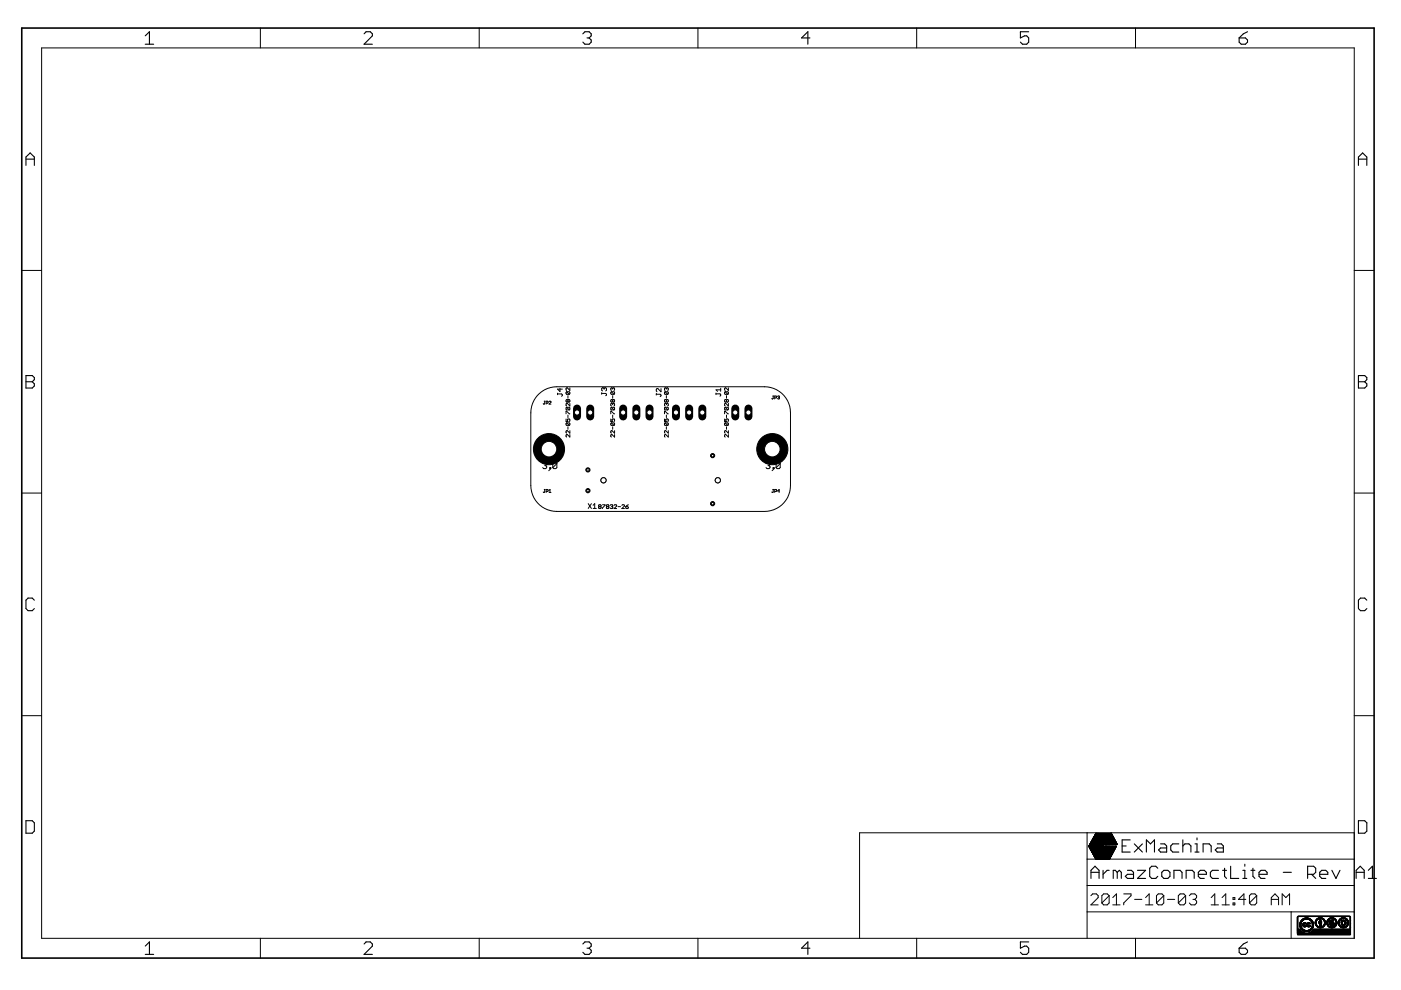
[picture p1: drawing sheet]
<svg xmlns="http://www.w3.org/2000/svg" width="297mm" height="210mm" viewBox="0 0 297 210" stroke-linecap="round" stroke-linejoin="round" font-family="sans-serif">
<g fill="none" stroke="#000" stroke-width=".21">
<path d="M115.4 85.1h.2M115.5 85.1v.5h-.3M115.8 85.5l.4-.1-.1-.3h-.3v.6M116.4 85.2h.4l-.4 .5h.4M118.2 83.5h.9l.1 .2-.1 .3M118.2 83.4v.3M118.7 82.3v.7l-.5-.5h1M120 88.8v.6h.4l-.1-.3 .1-.3 .4 .2-.1 .4M120 87.7v-.5l.8 .5M120.1 83.1l-.1 .1 .1 .4h.6M120.1 89.7h.6l.1 .1-.1 .4M120.1 89.7l-.1 .1 .1 .4h.6"/>
<path d="M120.1 86.4l-.1 .1 .1 .4h.6M120.1 86.4l.7 .1-.1 .4M120.1 83.1h.6l.1 .1-.1 .4M120.1 89.7l.6 .5M120.1 86.4l.6 .5M120.1 83.1l.6 .5M120.4 84.9l-.1-.2-.3 .2 .1 .4 .3-.2M120.4 84.9l.1-.2 .3 .2-.1 .4-.3-.2M120.4 83.9v.5M120.4 84.9v.2M120.4 88v.5M120.4 90.5v.5"/>
<path d="M120.8 82.2v.6l-.5-.6-.3 .2 .1 .4M120.8 92.1v.6l-.5-.6-.3 .2 .1 .4M120.8 91.3v.5l-.5-.5-.3 .1 .1 .4M120.8 85.5v.6l-.5-.6-.3 .2 .1 .4M127.6 83.4h.8l.2 .2-.2 .3M127.6 83.2v.4M128.1 82.4l.1-.2 .4 .2v.3l-.2 .2M128.1 82.4l-.2-.2-.3 .2v.3l.1 .2M128.1 82.4v.1M129.5 88.8v.6h.4l-.1-.3 .1-.3 .4 .2-.1 .4M129.5 87.7v-.5l.8 .5M129.6 83.1l-.1 .1 .1 .4h.6"/>
<path d="M129.6 89.7l-.1 .1 .1 .4h.6M129.6 89.7h.6l.1 .1-.1 .4M129.6 86.4l-.1 .1 .1 .4h.6M129.6 86.4l.7 .1-.1 .4M129.6 83.1h.6l.1 .1-.1 .4M129.6 89.7l.6 .5M129.6 86.4l.6 .5M129.6 83.1l.6 .5M129.9 82.4l-.1-.2-.3 .2 .1 .4M129.9 82.4l.1-.2 .3 .2-.1 .4M129.9 85.7l-.1-.2-.3 .2 .1 .4M129.9 85.7l.1-.2 .3 .2-.1 .4"/>
<path d="M129.9 84.9l-.1-.2-.3 .2 .1 .4 .3-.2M129.9 84.9l.1-.2 .3 .2-.1 .4-.3-.2M129.9 82.4v.1M129.9 83.9v.5M129.9 84.9v.2M129.9 85.7v.1M129.9 88v.5M129.9 90.5v.5M130.3 92.1v.6l-.7-.6-.1 .2 .1 .4M130.3 91.3v.5l-.5-.5-.3 .1 .1 .4M139.1 83.6h.9l.1 .2-.1 .3M139.1 83.4v.4"/>
<path d="M140.1 82.4v.7l-.6-.7-.4 .1 .2 .6M140.9 88.8v.6h.4l-.2-.3 .2-.3 .4 .2-.1 .4M140.9 87.7v-.5l.8 .5M141 83.1l-.1 .1 .1 .4h.6M141 83.1h.6l.1 .1-.1 .4M141 86.4h.6l.1 .1-.1 .4M141 89.7h.6l.1 .1-.1 .4M141 86.4l-.1 .1 .1 .4h.6M141 89.7l-.1 .1 .1 .4h.6M141 89.7l.6 .5M141 86.4l.6 .5M141 83.1l.6 .5"/>
<path d="M141.3 82.4l-.2-.2-.2 .2 .1 .4M141.3 82.4l.1-.2 .3 .2-.1 .4M141.3 84.9l.1-.2 .3 .2-.1 .4-.3-.2M141.3 85.7l.1-.2 .3 .2-.1 .4M141.3 84.9l-.2-.2-.2 .2 .1 .4 .3-.2M141.3 85.7l-.2-.2-.2 .2 .1 .4M141.3 82.4v.1M141.3 83.9v.5M141.3 84.9v.2M141.3 85.7v.1M141.3 88v.5M141.3 90.5v.5"/>
<path d="M141.7 91.3v.5l-.6-.5-.2 .1 .1 .4M141.7 92.1v.6l-.6-.6-.2 .2 .1 .4M151.8 83.5h.9l.1 .2-.1 .3M151.8 83.3v.4M152.8 82.3v.7M152.8 82.7h-1l.3 .3M153.6 88.8v.6h.4l-.1-.3 .1-.3 .4 .2-.1 .4M153.6 87.7v-.5l.8 .5M153.8 83.1l-.2 .1 .2 .4h.5M153.8 89.7l-.2 .1 .2 .4h.5M153.8 89.7h.5l.1 .1-.1 .4M153.8 86.4l-.2 .1 .2 .4h.5"/>
<path d="M153.8 86.4l.6 .1-.1 .4M153.8 83.1h.5l.1 .1-.1 .4M153.8 89.7l.5 .5M153.8 86.4l.5 .5M153.8 83.1l.5 .5M154 84.9l-.1-.2-.3 .2 .2 .4 .2-.2M154 84.9l.2-.2 .2 .2-.1 .4-.3-.2M154 83.9v.5M154 84.9v.2M154 88v.5M154 90.5v.5M154.4 82.2v.6l-.5-.6-.3 .2 .2 .4"/>
<path d="M154.4 92.1v.6l-.6-.6-.2 .2 .2 .4M154.4 91.3v.5l-.5-.5-.3 .1 .2 .4M154.4 85.5v.6l-.5-.6-.3 .2 .2 .4M163.8 84h.2M163.9 84v.5h-.3M164.3 84.4h.2l.2-.3-.4-.1v.6M164.9 84.1l.3-.1v.3M165.1 84.3h.1M165.2 84.3v.3l-.3-.1M115.4 103.8h.2M115.5 103.8v.5h-.3M115.8 104.2l.4-.1-.1-.3h-.3v.6"/>
<path d="M116.4 104.4h.4M116.4 104l.2-.2v.6M124.7 106.8l.7 1M125.4 106.8l-.7 1M125.8 107.1l.3-.3v1M125.8 107.8h.6M127 107.4l-.1 .1 .1 .3 .4-.1-.1-.3M127 107.4l-.1-.1 .1-.3 .4 .1-.1 .3M127 107.4h.3M127.7 107h.6l-.6 .8M128.7 107.4l-.1-.1 .1-.3 .4 .1-.1 .3M128.7 107.4l-.1 .1 .1 .3 .4-.1-.1-.3"/>
<path d="M128.7 107.4h.3M129.4 107.1l.4-.1 .1 .1-.1 .3M129.6 107.4h.2M129.8 107.4l.1 .1-.1 .3-.4-.1M130.2 107.1l.1-.1 .4 .1-.5 .7h.5M131 107.4h.6M131.8 107.1l.2-.1 .4 .1-.6 .7h.6M132.7 107.4h.4l.1 .3-.4 .1zM133.2 107l-.5 .4M163.8 103.8h.2M163.9 103.8v.5h-.3M164.3 104.2l.4-.1-.2-.3h-.2v.6"/>
<path d="M165.3 104.1h-.4l.3-.3v.6"/>
</g>
<path d="M143.3 86.6v1.7" fill="none" stroke="#000" stroke-width="1.7"/>
<circle cx="143.3" cy="87.5" r=".55" fill="#fff" stroke="#000" stroke-width=".21"/>
<path d="M146.1 86.6v1.7" fill="none" stroke="#000" stroke-width="1.7"/>
<circle cx="146.1" cy="87.5" r=".55" fill="#fff" stroke="#000" stroke-width=".21"/>
<path d="M148.9 86.6v1.7" fill="none" stroke="#000" stroke-width="1.7"/>
<circle cx="148.9" cy="87.5" r=".55" fill="#fff" stroke="#000" stroke-width=".21"/>
<path d="M132.1 86.6v1.7" fill="none" stroke="#000" stroke-width="1.7"/>
<circle cx="132.1" cy="87.5" r=".55" fill="#fff" stroke="#000" stroke-width=".21"/>
<path d="M134.9 86.6v1.7" fill="none" stroke="#000" stroke-width="1.7"/>
<circle cx="134.9" cy="87.5" r=".55" fill="#fff" stroke="#000" stroke-width=".21"/>
<path d="M137.7 86.6v1.7" fill="none" stroke="#000" stroke-width="1.7"/>
<circle cx="137.7" cy="87.5" r=".55" fill="#fff" stroke="#000" stroke-width=".21"/>
<path d="M122.3 86.6v1.7" fill="none" stroke="#000" stroke-width="1.7"/>
<circle cx="122.3" cy="87.5" r=".55" fill="#fff" stroke="#000" stroke-width=".21"/>
<path d="M125.1 86.6v1.7" fill="none" stroke="#000" stroke-width="1.7"/>
<circle cx="125.1" cy="87.5" r=".55" fill="#fff" stroke="#000" stroke-width=".21"/>
<circle cx="163.7" cy="95.2" r="3.3" fill="#000" stroke="#000" stroke-width=".21"/>
<circle cx="163.7" cy="95.2" r="1.65" fill="#fff" stroke="#000" stroke-width=".21"/>
<circle cx="116.4" cy="95.2" r="3.3" fill="#000" stroke="#000" stroke-width=".21"/>
<circle cx="116.4" cy="95.2" r="1.65" fill="#fff" stroke="#000" stroke-width=".21"/>
<path d="M155.9 86.6v1.7" fill="none" stroke="#000" stroke-width="1.7"/>
<circle cx="155.9" cy="87.5" r=".55" fill="#fff" stroke="#000" stroke-width=".21"/>
<path d="M158.7 86.6v1.7" fill="none" stroke="#000" stroke-width="1.7"/>
<circle cx="158.7" cy="87.5" r=".55" fill="#fff" stroke="#000" stroke-width=".21"/>
<circle cx="151.1" cy="96.6" r=".44" fill="#000" stroke="#000" stroke-width=".21"/>
<circle cx="151.1" cy="96.6" r=".28" fill="#fff" stroke="#000" stroke-width=".21"/>
<circle cx="151.1" cy="106.8" r=".44" fill="#000" stroke="#000" stroke-width=".21"/>
<circle cx="151.1" cy="106.8" r=".28" fill="#fff" stroke="#000" stroke-width=".21"/>
<circle cx="124.7" cy="99.6" r=".44" fill="#000" stroke="#000" stroke-width=".21"/>
<circle cx="124.7" cy="99.6" r=".28" fill="#fff" stroke="#000" stroke-width=".21"/>
<circle cx="124.7" cy="104" r=".44" fill="#000" stroke="#000" stroke-width=".21"/>
<circle cx="124.7" cy="104" r=".28" fill="#fff" stroke="#000" stroke-width=".21"/>
<g fill="none" stroke="#000" stroke-width=".21">
<path d="M113.9 83.9l.5-.5a5.4 5.4 0 0 1 3.6-1.4h44.1a5.5 5.5 0 0 1 5.5 5.5v15.4a5.5 5.5 0 0 1-5.5 5.5h-44.1a5.5 5.5 0 0 1-5.5-5.5l.1-16.1a5.5 5.5 0 0 1 1.3-2.9z"/>
<circle cx="152.2" cy="101.8" r=".55"/>
</g>
<circle cx="152.2" cy="101.8" r=".55" fill="#fff" stroke="#000" stroke-width=".21"/>
<circle cx="128" cy="101.8" r=".55" fill="none" stroke="#000" stroke-width=".21"/>
<circle cx="128" cy="101.8" r=".55" fill="#fff" stroke="#000" stroke-width=".21"/>
<g fill="none" stroke="#000" stroke-width=".21">
<path d="M8.8 10.2h278.3v188.7h-278.3zM55.2 5.9v4.3M101.6 5.9v4.3M148 5.9v4.3M194.4 5.9v4.3M240.7 5.9v4.3M4.6 57.3h4.2M287.1 57.3h4.2M115.1 98.3l.2-.2h.4l.2 .2-.2 .4M115.5 98.7h.2M115.7 98.7l.2 .2-.2 .5h-.4l-.2-.3M116.6 99.1h.2v.3h-.2z"/>
<path d="M116.8 99.4l-.4 .4M118.1 98.3l-.3-.2h-.4l-.2 .2v.8M118.1 98.3v.8l-.3 .3h-.4l-.2-.3M118.1 98.3l-.9 .8M162.4 98.3l.2-.2h.4l.3 .2-.3 .4M162.8 98.7h.2M163 98.7l.3 .2-.3 .5h-.4l-.2-.3M163.9 99.1h.2v.3h-.2zM164.1 99.4l-.4 .4M165.4 98.3l-.2-.2h-.4l-.3 .2v.8M165.4 98.3v.8l-.2 .3h-.4l-.3-.3M165.4 98.3l-.9 .8"/>
<path d="M4.6 104.5h4.2M287.1 104.5h4.2M4.6 151.7h4.2M287.1 151.7h4.2M230.5 176.6v22.3M230.8 179.4l1.5 2.7h3M230.8 179.4h1.3M230.8 179.5h2.3M230.9 179.3h2.7M230.9 179.5h2.7M230.9 179.6h2.7M230.9 179.7h2.7"/>
<path d="M230.9 179.2h2.7M231 179.2h2.6M231 179.7h2.6M231 179.1h2.5M231 179.8h2.5M231.1 179.8h2.4M231.1 179h2.4M231.1 179.9h2.4M231.1 179h2.3M231.1 180h2.3M231.1 178.9h2.3M231.1 178.8l2.3 .1"/>
<path d="M231.2 178.8h2.2M231.2 178.7h2.1M231.2 178.6h2.1M231.3 178.6h2M231.3 178.5h2M231.4 178.5h1.8M231.4 178.4h1.8M231.4 178.3h1.8M231.5 178.2h1.6M231.5 178.1h1.5M231.6 178.1h1.4M231.6 178h1.4"/>
<path d="M231.6 177.9h1.4M231.7 177.9h1.2M231.7 177.8h1.2M231.8 177.7h1.1M231.8 177.6h1M232 177.3h2.9M232.2 177h2.9M232.2 176.9h3M232.3 176.8h2.9M232.4 176.7l-1.6 2.7M232.4 176.7h2.8l-1.4 2.6M232.4 176.7l1.4 2.6"/>
<path d="M232.4 176.7l1.2 2.7M232.9 177.7h1.8M233 177.8h1.7M233 177.8h1.6M233 177.9h1.6M233.1 178h1.4M233.1 178.1h1.4M233.2 178.1h1.3M233.2 178.2h1.2M233.2 178.3h1.2M233.3 178.4h1M233.3 178.5h1"/>
<path d="M233.4 178.5h.9M233.4 178.6h.8M233.4 178.7h.8M233.5 178.7h.6M233.5 178.8h.6M233.6 179.9h.4M233.6 178.9h.5M233.6 179.9h.3M233.6 178.9h.4M233.6 179h.4M233.6 179.4h-2.1l2.1 .1M233.6 179.5l-.4 1.1 .6-1"/>
<path d="M233.6 179.8h.3M233.6 179.6h-2.7M233.6 179.3l-2.8 .1M233.7 179.7h.2M233.7 179.7h.1M233.7 179.1h.2M233.7 179.6h.1M233.7 179.2h.2M233.7 179.2h.1M233.8 179.6l1.4 2.5M233.8 179.3h.1M233.9 179.5l2.8-.1-1.5 2.7"/>
<path d="M233.9 179.5l1.3 2.6M234 179.6h2.6M234 179.7h2.6M234.1 179.8h2.4M234.1 179.9h2.4M234.2 178.6h-.8M234.3 179h2.6M234.3 178.9h2.5M234.4 178.9h2.4M234.4 178.8h2.3M234.4 178.7h2.3M234.5 178.7h2.2"/>
<path d="M234.5 178.6h2.2M234.5 178.6h2.1M234.5 178.5h2.1M234.6 178.5h2M234.6 178.4h2M234.7 178.4h1.8M234.7 178.3h1.8M234.7 178.2h1.8M234.7 177.7h-2.9M234.8 178.1h1.6M234.8 177.6h-1.9M234.8 177.5l-2.9 .1"/>
<path d="M234.8 177.5h-2.9M234.8 178h1.5M234.8 177.4l-2.9 .1M234.9 177.9h1.4M234.9 177.4h-3M234.9 177.3l-2.9 .1M234.9 177.8h1.3M234.9 177.2h-2.9M235 177.7h1.2M235 177.2h-2.9M235 177.1h-2.9M235 177.6h1.1"/>
<path d="M235.1 177.6h1M235.1 177l-3 .1M235.1 177.5h1M235.1 176.9l-2.9 .1M235.1 177.4h.9M235.2 177.4h.8M235.2 176.8h-2.9M235.2 177.3h.8M235.2 177.3h.7M235.2 176.7h-2.9M235.3 177.2h.6M235.3 177.1h.6"/>
<path d="M235.3 179.1l-1.1 .1M235.3 177.1h.5M235.4 177h.4M235.4 176.9h.4M235.4 176.9h.3M235.5 176.8h.2M235.5 176.7h.1M235.6 176.6h.1M235.6 176.6l-1.4 2.6M235.6 176.6l1.3 2.5M235.7 179.4h1M236.4 180h-2.3"/>
<path d="M236.4 179.9l-2.3 .1M236.5 179.8h-2.5M236.5 179.7h-2.5M236.6 179.6h-2.7M236.6 179.5h-2.7M236.6 179.1h-2.3M236.7 179.5h-2.8M236.9 179.1l-2.7 .1M287.1 176.6h-104.9v22.3M55.2 198.9v4.2M101.6 198.9v4.2M148 198.9v4.2"/>
<path d="M194.4 198.9v4.2M230.5 193.3h56.6M230.5 187.7h56.6M230.5 182.2h56.6M231.2 180l2.9 .1M231.2 180.1h2.9M231.2 180.1l2.9 .1M231.2 180.2h2.9M231.3 180.3h2.9M231.3 189.9l.4-.4h.8l.3 .4v.4l-1.5 1.6h1.5M231.3 180.4h2.9M231.4 180.4h2.9"/>
<path d="M231.4 180.5h2.9M231.4 180.5l2.9 .1M231.5 180.6h2.9M231.5 180.6l2.9 .1M231.5 180.7h2.9M231.6 180.8h2.9M231.6 180.8h4.3M231.6 180.9h2.9M231.6 180.9h4.3M231.7 181h2.9M231.7 181l2.9 .1M231.8 181.1h4"/>
<path d="M231.8 181.2h2.9M231.8 181.3h3.9M231.9 181.3h3.8M231.9 181.4h3.8M231.9 181.4h3.7M231.9 181.5h3.7M232 181.5h3.6M232 181.6h3.5M232.1 181.7h3.4M232.1 181.8h3.3M232.2 181.8h3.2M232.2 181.9h3.2"/>
<path d="M232.2 182h3.1M232.3 182.1h3M233.5 180h.5M234.2 180h2.2M234.2 180.1h2.1M234.3 180.2h2M234.3 180.3h1.9M234.3 180.4h1.9M234.4 180.4h1.8M234.4 180.5h1.7M234.4 180.6h1.7M234.5 180.6h1.6"/>
<path d="M234.5 180.7h1.5M234.5 180.8h1.5M234.6 180.9h1.3M235.2 189.9v1.6l-.4 .4h-.8l-.4-.4M235.2 189.9l-.4-.4h-.8l-.4 .4v1.6M235.2 189.9l-1.6 1.6M235.8 181.2h-1M235.8 181l-1.1 .1M235.9 181h-1.2M235.9 191.9h1.6M235.9 190.3l.8-.8v2.4M238.3 189.5h1.5v.4l-1.5 1.6v.4"/>
<path d="M240.6 190.7h1.5M240.7 198.9v4.2M242.9 191.9h1.5M242.9 190.3l.7-.8v2.4M246.7 189.9v1.6l-.3 .4h-.8l-.4-.4M246.7 189.9l-.3-.4h-.8l-.4 .4v1.6M246.7 189.9l-1.5 1.6M247.5 190.7h1.6M251.4 189.9v1.6l-.4 .4h-.8l-.4-.4M251.4 189.9l-.4-.4h-.8l-.4 .4v1.6M251.4 189.9l-1.6 1.6M252.2 189.9l.3-.4h.8l.4 .4v.4l-.4 .4"/>
<path d="M252.9 190.7h.4M253.3 190.7l.4 .4v.4l-.4 .4h-.8l-.3-.4M256.8 191.9h1.5M256.8 190.3l.8-.8v2.4M259.1 191.9h1.5M259.1 190.3l.8-.8v2.4M261.4 191.5h.4v.4h-.4zM261.4 190.3h.4v.4h-.4zM264.1 190.7h-1.5l1.1-1.2v2.4M266.4 189.9v1.6l-.3 .4h-.8l-.4-.4M266.4 189.9l-.3-.4h-.8l-.4 .4v1.6M266.4 189.9l-1.5 1.6"/>
<path d="M269.5 190.7h1.6M269.5 191.9v-1.6l.8-.8 .8 .8v1.6M271.8 191.9v-2.4l.8 .8 .8-.8v2.4M273.7 193.3v5.6"/>
</g>
<path d="M4.6 5.9h286.7v197.2h-286.7z" fill="none" stroke="#000" stroke-width=".34"/>
<g fill="none" stroke="#000" stroke-width=".23">
<path d="M30.8 7.6l.9-.9v2.7M30.8 9.4h1.8M77.2 7.2l.4-.5h.9l.5 .5v.4l-1.8 1.8h1.8M123.6 7.2l.4-.5h.9l.4 .5v.4l-.4 .4M124.5 8h.4M124.9 8l.4 .5v.4l-.4 .5h-.9l-.4-.5M171.7 8h-1.8l1.4-1.3v2.7M218.1 6.7h-1.8v1.3l.9-.4h.5l.4 .4v.9l-.4 .5h-.9l-.5-.5M262.7 8h1.4l.4 .5v.4l-.4 .5h-.9l-.5-.5zM264.5 6.7l-.9 .5-.9 .8M5.5 35.1v-1.8l.9-.9 .9 .9v1.8M5.5 33.7h1.8"/>
<path d="M288 33.7h1.8M288 35.1v-1.8l.9-.9 .9 .9v1.8M5.5 79.6h1.3l.5 .5v.4l-.5 .4 .5 .5v.4l-.5 .5h-1.3zM288 79.6h1.3l.5 .5v.4l-.5 .4 .5 .5v.4l-.5 .5h-1.3zM5.5 80.9h1.3M288 80.9h1.3M7.3 127.3l-.5-.5h-.9l-.4 .5v1.7l.4 .5h.9l.5-.5M289.8 127.3l-.5-.5h-.8l-.5 .5v1.7l.5 .5h.8l.5-.5M5.5 174h1.3l.5 .5v1.7l-.5 .5h-1.3zM237.9 179.4h.9M239.6 178.1h-1.7v2.6h1.7M240.5 178.9l1.7 1.8"/>
<path d="M242.2 178.9l-1.7 1.8M246.1 178.9h.8l.5 .5v1.3h-1.3l-.5-.5 .5-.4h1.3M249.9 178.9h-1.3l-.4 .5v.8l.4 .5h1.3M250.8 179.4l.4-.5h.9l.4 .5v1.3M250.8 178.1v2.6M253.4 178.9h.4v1.8M253.8 177.7v.4M258.1 178.9h.9l.4 .5v1.3h-1.3l-.4-.5 .4-.4h1.3M288 174h1.3l.5 .5v1.7l-.5 .5h-1.3zM218.1 199.7h-1.8v1.3l.9-.4h.5l.4 .4v.9l-.4 .5h-.9l-.5-.5M231.3 186.2v-1.7l.9-.8 .8 .8v1.7M231.3 185h1.7"/>
<path d="M233.9 184.5v1.7M235.2 184.5h-.5l-.8 .9M236.9 185l-.4-.5h-.5v1.7M236.9 185v1.2M236.9 185l.4-.5 .4 .5v1.2M239 184.5h.9l.4 .5v1.2h-1.3l-.4-.4 .4-.4h1.3M241.2 184.5h1.7l-1.7 1.7h1.7M243.1 180.7v-2.6l.8 .8 .9-.8v2.6M245.5 184.1l-.5-.4h-.8l-.4 .4v1.7l.4 .4h.8l.5-.4M246.3 185l.5-.5h.8l.5 .5v.8l-.5 .4h-.8l-.5-.4zM248.9 186.2v-1.7h1.3l.4 .5v1.2M251.5 186.2v-1.7h1.3l.4 .5v1.2"/>
<path d="M253.4 180.7h.8M254.1 185.4h1.7v-.4l-.5-.5h-.8l-.4 .5v.8l.4 .4h.8M255.1 180.7v-1.8h1.3l.4 .5v1.3M258.3 184.5h-1.3l-.4 .5v.8l.4 .4h1.3M259.2 184.5h.9M259.6 184.1v1.7l.5 .4M260.9 183.7v2.5h1.7M263.5 184.5h.4v1.7M263.5 186.2h.9M263.9 183.2v.5M264.5 199.7l-.9 .5-.9 .8M265.2 184.5h.9"/>
<path d="M265.6 184.1v1.7l.5 .4M266.9 185.4h1.7v-.4l-.4-.5h-.8l-.5 .5v.8l.5 .4h.8M272.1 185h1.7M277.2 185.4h1.3l.5-.4v-.9l-.5-.4h-1.3v2.5M278.1 185.4l.9 .8M279.8 185.4h1.7v-.4l-.4-.5h-.9l-.4 .5v.8l.4 .4h.9M282.4 184.5l.9 1.7 .8-1.7M287.5 185h1.7M287.5 186.2v-1.7l.9-.8 .8 .8v1.7M290.1 186.2h1.7M290.1 184.5l.9-.8v2.5M30.8 200.6l.9-.9v2.7"/>
<path d="M30.8 202.4h1.8M77.2 200.2l.4-.5h.9l.5 .5v.4l-1.8 1.8h1.8M123.6 200.2l.4-.5h.9l.4 .5v.4l-.4 .4M124.5 201h.4M124.9 201l.4 .5v.4l-.4 .5h-.9l-.4-.5M171.7 201h-1.8l1.4-1.3v2.7M262.7 201h1.4l.4 .5v.4l-.4 .5h-.9l-.5-.5z"/>
</g>
<g fill="#000" stroke="#000" stroke-width=".21">
<path d="M275.1 197.8l1.7 .1zM275.1 197.8l1.5 .1zM275.1 197.8h1.4zM275.1 197.7l1.3 .1zM275.1 197.7h1.2zM275.1 197.7h1.1zM275.1 197.6l1.1 .1zM275.1 197.6h1zM275.1 197.5l.9 .1zM275.1 197.5h.9zM275.1 197.5h.8zM275.1 197.4l.8 .1z"/>
<path d="M275.1 197.4h.8zM275.1 197.3l.7 .1zM275.1 197.3h.7zM275.1 197.3h.6zM275.1 197.2l.6 .1zM275.1 197.2h.6zM275.1 197.1l.6 .1zM275.1 197.1l.5 .1zM275.1 197.1h.5zM275.1 197l.5 .1zM275.1 197h.5zM275.1 198.1l11.2 .1z"/>
<path d="M275.1 198.1h11.2zM275.1 198l11.2 .1zM275.1 198h11.2zM275.1 197.9l4.2 .1zM275.1 197.9h4.2zM275.1 198.2h11.2zM275.1 194.3l.2 .1zM275.1 194.3h11.2zM275.2 194.3h11zM275.3 194.2l10.9 .1zM275.6 196.3h.2zM275.6 196.2l.2 .1z"/>
<path d="M275.6 196.2h.2zM275.6 196.1l.2 .1zM275.6 196.1h.2zM275.6 196l.2 .1zM275.6 196h.2zM275.6 195.9l.2 .1zM275.6 195.9h.2zM275.6 196.4h.2zM275.6 196.3l.2 .1zM275.6 195.8l.2 .1zM275.6 195.8h.2zM275.6 195.7l.2 .1z"/>
<path d="M275.6 195.7l.3 .1zM275.6 196.5l.3 .1zM275.6 195.6l.3 .1zM275.6 195.6h.3zM275.6 196.5h.3zM275.6 196.4l.3 .1zM275.6 195.7h.3zM275.7 196.6h.2zM275.7 196.5l.2 .1zM275.7 195.6h.2zM275.7 196.6l.3 .1zM275.7 195.5l.2 .1z"/>
<path d="M275.7 195.5h.3zM275.7 196.7h.3zM275.7 195.4l.3 .1zM275.7 196.7l.3 .1zM275.7 195.4h.3zM275.7 195.3l.3 .1zM275.8 196.8h.3zM275.8 195.3l.3 .1zM275.8 196.8l.3 .1zM275.8 195.3h.3zM275.8 196.9h.4zM275.8 196.9h.3z"/>
<path d="M275.8 195.2l.3 .1zM275.8 196.9l.4 .1zM275.8 195.2h.4zM275.9 195.2l.3 .1zM275.9 197h.3zM275.9 195.2h.3zM275.9 195.1l.3 .1zM275.9 197h.4zM275.9 195.1h.4zM275.9 197l.4 .1zM276 197.1h.4zM276 195.1h.4z"/>
<path d="M276 195l.4 .1zM276.1 197.1l.3 .1zM276.1 195h.3zM276.1 197.1l.4 .1zM276.1 195h.4zM276.1 197.2h.5zM276.1 194.9l.5 .1zM276.1 197.2l.5 .1zM276.1 194.9h.5zM276.2 197.2l.5 .1zM276.2 194.9h.6zM276.2 196.2l.3 .1z"/>
<path d="M276.2 196.2h.3zM276.2 196.1l.3 .1zM276.2 196.1h.3zM276.2 196l.3 .1zM276.2 196h.3zM276.2 195.9l.3 .1zM276.2 194.9h.7zM276.2 197.3h1.6zM276.2 197.3h.7zM276.2 196.3h.3zM276.2 195.8l.3 .1zM276.2 195.9h.3z"/>
<path d="M276.2 194.8l1.6 .1zM276.3 196.3l.7 .1zM276.3 196.3h.3zM276.3 195.8l.3 .1zM276.3 197.3l1.5 .1zM276.3 195.8h.7zM276.3 194.8h1.5zM276.3 196.4h.6zM276.3 195.7l.6 .1zM276.3 197.3l1.4 .1zM276.3 194.8h1.4zM276.4 196.4l.5 .1z"/>
<path d="M276.4 195.7h.5zM276.4 197.4h1.3zM276.4 194.7l1.3 .1zM276.4 197.4h1.2zM276.4 196.5h.4zM276.4 194.7l1.2 .1zM276.5 195.6l.3 .1zM276.5 197.4l1.1 .1zM276.5 194.7h1zM276.5 196.5l.2 .1zM276.6 197.4l.9 .1zM276.6 194.6l.9 .1z"/>
<path d="M276.7 197.5h.7zM276.7 195.8l.3 .1zM276.7 194.6l.6 .1zM276.7 196.3h.3zM276.8 195.8l.2 .1zM276.8 196.3h.2zM276.8 196.3h.1zM276.8 195.9h.1zM276.8 197.5h.4zM276.9 194.6h.2zM277.1 196.2h.2zM277.1 196.1l.2 .1z"/>
<path d="M277.1 196.1h.2zM277.1 196l.2 .1zM277.1 196h.2zM277.1 195.9l.2 .1zM277.1 196.3h.2zM277.1 196.2l.2 .1zM277.1 195.9h.2zM277.1 196.3h.3zM277.1 195.8l.3 .1zM277.1 196.4h.7zM277.1 196.3l.8 .1zM277.1 195.8h.8z"/>
<path d="M277.1 194.9h.8zM277.2 196.4h.6zM277.2 195.7l.6 .1zM277.2 197.3h.7zM277.2 196.4l.5 .1zM277.2 195.7h.6zM277.3 197.8l2 .1zM277.3 195.7h.4zM277.3 196.5h.3zM277.3 197.2l.6 .1zM277.3 195.6l.3 .1zM277.3 194.9h.6z"/>
<path d="M277.4 197.8l1.9 .1zM277.4 194.9h.6zM277.4 197.2l.5 .1zM277.4 196.5l.2 .1zM277.5 197.2h.5zM277.5 194.9l.5 .1zM277.5 197.8h1.8zM277.5 197.1l.5 .1zM277.5 195h.5zM277.6 196.3h.2zM277.6 195.8l.2 .1zM277.6 197.1l.4 .1z"/>
<path d="M277.6 195h.4zM277.6 197.8h1.7zM277.6 195.9h.1zM277.7 197.7l1.6 .1zM277.7 197.1h.3zM277.7 196.3h.1zM277.7 195l.3 .1zM277.7 197.1h.4zM277.7 195.1h.4zM277.7 197.7h1.6zM277.7 197l.4 .1zM277.8 197h.4z"/>
<path d="M277.8 195.1h.4zM277.8 197.7h1.5zM277.8 195.1l.4 .1zM277.8 195.2h.4zM277.9 197h.3zM277.9 197.6l1.4 .1zM277.9 196.9l.3 .1zM277.9 195.2h.3zM277.9 196.9h.3zM277.9 195.2l.4 .1zM277.9 195.2l.3 .1zM277.9 196.8l.4 .1z"/>
<path d="M278 197.6h1.3zM278 196.9h.3zM278 195.3h.3zM278 196.8h.3zM278 195.3l.3 .1zM278 196.7l.3 .1zM278 197.5l1.3 .1zM278 197.5h1.3zM278 196.7h.3zM278 195.4l.3 .1zM278 195.4h.3zM278.1 197.5h1.2z"/>
<path d="M278.1 196.7h.3zM278.1 196.6l.3 .1zM278.1 195.5h.3zM278.1 195.4l.3 .1zM278.1 196.6h.3zM278.1 195.5l.3 .1zM278.1 197.4l1.2 .1zM278.1 196.5l.3 .1zM278.1 195.6h.3zM278.2 196.6h.2zM278.2 195.6h.2zM278.2 197.4l1.1 .1z"/>
<path d="M278.2 196.5l.2 .1zM278.2 196.5h.2zM278.2 196.4l.3 .1zM278.2 195.7h.3zM278.2 195.6l.2 .1zM278.2 196.4l.2 .1zM278.2 196.4h.2zM278.2 196.3l.3 .1zM278.2 195.8h.2zM278.2 195.7l.2 .1zM278.2 195.7h.2zM278.2 197.4h1.1z"/>
<path d="M278.2 196.3h.3zM278.2 196.2l.3 .1zM278.2 196.2h.3zM278.2 196.1l.3 .1zM278.2 196.1h.3zM278.2 196l.3 .1zM278.2 196h.3zM278.2 195.9l.3 .1zM278.2 195.9h.3zM278.2 195.8l.3 .1zM278.3 197.3l1 .1zM278.3 197.3h1z"/>
<path d="M278.3 197.3h8zM278.3 197.2l8 .1zM278.4 197.2l7.9 .1zM278.4 197.2h7.9zM278.4 197.1l7.9 .1zM278.4 197.1h7.9zM278.5 197l7.8 .1zM278.5 197h7.8zM278.8 195.8h.2zM278.8 195.7l.2 .1zM278.8 195.7h.2zM278.8 195.6l.2 .1z"/>
<path d="M278.8 195.6h.2zM278.8 195.5l.2 .1zM278.8 195.5h.2zM278.9 195.9l.2 .1zM278.9 195.9h.2zM278.9 195.8l.1 .1zM278.9 195.5h.1zM278.9 195.4l.1 .1zM278.9 195.4l.2 .1zM278.9 195.4h.2zM278.9 195.3l.2 .1zM278.9 196h.2z"/>
<path d="M278.9 195.3h.2zM278.9 196l.2 .1zM278.9 195.2l.2 .1zM278.9 195.2h.2zM279 196.1l.2 .1zM279 196.1h.2zM279 195.2h.2zM279 195.1l.2 .1zM279 196.2h.2zM279 195.1h.2zM279 196.3h.3zM279 196.2l.3 .1z"/>
<path d="M279 195l.3 .1zM279.1 196.3h.2zM279.1 195h.2zM279.1 196.3h.3zM279.1 194.9l.3 .1zM279.1 194.9h.3zM279.1 196.3l.3 .1zM279.1 196.4h.3zM279.2 196.4h.3zM279.2 194.9h.3zM279.2 196.4l.3 .1zM279.2 194.8l.3 .1z"/>
<path d="M279.2 194.8h.4zM279.3 196.5h.3zM279.3 194.8h.4zM279.3 196.5l.4 .1zM279.3 194.7l.5 .1zM279.3 196.5l1.2 .1zM279.4 194.7l1.1 .1zM279.4 196.6h1.1zM279.4 194.7h1.1zM279.4 196.6h1zM279.4 197.8h.3zM279.4 197.7h.3z"/>
<path d="M279.4 197.5h.3zM279.4 197.4l.3 .1zM279.5 197.8h.2zM279.5 197.7l.2 .1zM279.5 197.7h.2zM279.5 197.4l.1 .1zM279.5 194.6l.9 .1zM279.5 196.6l.9 .1zM279.5 196.6l.8 .1zM279.6 194.6h.7zM279.6 196.7h.6zM279.7 197.3h.2z"/>
<path d="M279.7 195.8h.5zM279.7 195.7l.5 .1zM279.7 195.7h.5zM279.7 195.6l.5 .1zM279.7 195.6h.5zM279.7 195.5l.5 .1zM279.7 195.5h.5zM279.7 195.4l.5 .1zM279.7 195.4h.5zM279.7 195.3l.5 .1zM279.7 197.9l.4 .1zM279.7 195.3h.5z"/>
<path d="M279.7 194.6h.5zM279.7 196.7h.4zM279.8 196.3h.3zM279.8 196.2l.3 .1zM279.8 196.2h.3zM279.8 196.1l.3 .1zM279.8 196.1h.3zM279.8 196l.3 .1zM279.8 196h.3zM279.8 195.9l.3 .1zM279.8 195.9h.3zM279.8 195.8l.3 .1z"/>
<path d="M279.8 197.9l.3 .1zM279.8 195.1l.3 .1zM279.8 195.1h.3zM279.8 197.6h.2zM279.8 195l.3 .1zM279.8 197.9h.3zM279.8 197.8l.3 .1zM279.8 197.6l.2 .1zM279.8 197.5l.2 .1zM279.8 197.5h.2zM279.8 197.4l.2 .1zM279.8 195.2h.2z"/>
<path d="M279.8 195h.2zM279.8 197.7h.3zM279.9 197.8l.2 .1zM279.9 197.8h.2zM279.9 197.7l.2 .1zM279.9 197.7h.2zM280 197.3h.3zM280.1 197.3l.2 .1zM280.1 197.4h.1zM280.1 194.7l.4 .1zM280.2 196.5l.4 .1zM280.2 194.8h.4z"/>
<path d="M280.2 196.5h.4zM280.2 197.9l1.5 .1zM280.2 197.9h1.5zM280.2 197.8l1.5 .1zM280.2 197.8h1.5zM280.2 197.7l1.5 .1zM280.2 197.7h1.5zM280.3 197.7h1.4zM280.3 194.8h.3zM280.3 197.6l1.4 .1zM280.3 197.6h1.4zM280.3 196.4l.3 .1z"/>
<path d="M280.4 197.5l1.3 .1zM280.4 197.5h1.3zM280.4 196.4l.2 .1zM280.4 194.8l.2 .1zM280.4 197.4l1.3 .1zM280.4 196.4h.3zM280.4 194.9h.3zM280.4 197.4h1.3zM280.5 197.3l1.2 .1zM280.5 197.3h1.2zM280.5 196.4h.2zM280.5 194.9h.3z"/>
<path d="M280.5 194.9l.3 .1zM280.5 196.3l.3 .1zM280.5 196.3h.3zM280.6 195h.2zM280.6 196.3h.2zM280.6 196.2l.2 .1zM280.6 195.1h.3zM280.6 195l.2 .1zM280.6 196.2h.3zM280.7 196.2h.2zM280.7 195.1h.2zM280.7 196.1l.2 .1z"/>
<path d="M280.7 195.2h.2zM280.7 195.1l.2 .1zM280.7 196.1h.2zM280.7 196l.2 .1zM280.7 196h.2zM280.7 195.2l.2 .1zM280.8 196h.2zM280.8 195.9l.2 .1zM280.8 195.3l.2 .1zM280.8 195.3h.2zM280.8 195.3h.1zM280.8 195.9h.2z"/>
<path d="M280.8 195.8l.2 .1zM280.8 195.4l.2 .1zM280.8 195.4h.2zM280.8 195.8h.2zM280.8 195.7l.2 .1zM280.8 195.7h.2zM280.8 195.6l.2 .1zM280.8 195.6h.2zM280.8 195.5l.2 .1zM280.8 195.5h.2zM281.3 195.8l.2 .1zM281.3 195.8h.2z"/>
<path d="M281.3 195.7l.2 .1zM281.3 195.7h.2zM281.3 195.6l.2 .1zM281.3 195.6h.2zM281.3 195.5l.2 .1zM281.3 195.5h.2zM281.3 195.4l.2 .1zM281.3 195.9l.2 .1zM281.3 195.9h.2zM281.3 195.4h.2zM281.3 195.3l.2 .1zM281.3 196l.3 .1z"/>
<path d="M281.3 196h.3zM281.3 195.3l1 .1zM281.3 195.3h.6zM281.4 195.2l.4 .1zM281.4 196.1h.2zM281.4 196l.2 .1zM281.4 195.2h.3zM281.4 196.1l.2 .1zM281.4 195.2h.2zM281.4 195.1l.2 .1zM281.4 195.1h.2zM281.5 196.2h.2z"/>
<path d="M281.5 195.1h.2zM281.5 196.2l.2 .1zM281.5 196.3h.2zM281.5 195l.2 .1zM281.5 195h.2zM281.5 196.3h.3zM281.5 195h.3zM281.6 196.3l.2 .1zM281.6 194.9l.2 .1zM281.6 196.4h.3zM281.6 195.3l.7 .1zM281.6 194.9h.2z"/>
<path d="M281.6 194.9h.3zM281.6 196.4l.3 .1zM281.6 195.4h.6zM281.7 196.4l.3 .1zM281.7 194.8l.3 .1zM281.7 196.5h.4zM281.7 194.8h.3zM281.7 195.4l.5 .1zM281.7 194.8h.4zM281.7 196.5l.4 .1zM281.7 194.7l.5 .1zM281.8 196.5l1.2 .1z"/>
<path d="M281.8 195.5h.5zM281.8 195.4l.5 .1zM281.8 195.8l1.3 .1zM281.8 195.8h1.2zM281.8 195.7l1.2 .1zM281.8 195.7l1.1 .1zM281.8 195.7h1zM281.8 195.6h.9zM281.8 195.5l.9 .1zM281.8 195.5h.9zM281.8 194.7l1.2 .1zM281.8 196.6h1.1z"/>
<path d="M281.9 197.9l.2 .1zM281.9 197.9h.2zM281.9 197.8h.1zM281.9 197.7l.1 .1zM281.9 196.6h1zM281.9 194.7h1zM281.9 197.8l.2 .1zM281.9 197.8l.1 .1zM281.9 197.3h.2zM281.9 194.6l1 .1zM281.9 197.3l.2 .1zM281.9 196.6l1 .1z"/>
<path d="M281.9 195.8l.3 .1zM281.9 195.7h.9zM281.9 195.6l.8 .1zM281.9 195.6h.7zM281.9 197.4h.2zM281.9 195.9l.3 .1zM281.9 195.9h.3zM282 195.9l.3 .1zM282 197.4l.1 .1zM282 197.4h.1zM282 196h.3zM282 194.6l.8 .1z"/>
<path d="M282 197.5h.1zM282 196.6l.8 .1zM282 196l.4 .1zM282 195.3h.3zM282 196l.7 .1zM282 195.2l.7 .1zM282 194.6h.7zM282 196.1h.7zM282.1 195.2l.6 .1zM282.1 195.2h.6zM282.1 196.7h.6zM282.1 196.1l.6 .1z"/>
<path d="M282.2 194.6h.4zM282.2 196.2h.5zM282.2 195.1l.5 .1zM282.2 196.7h.4zM282.2 195.1h.5zM282.3 197.9l.2 .1zM282.3 197.9h.1zM282.3 197.8l.1 .1zM282.3 197.8h.1zM282.3 197.4l.1 .1zM282.3 197.4h.1zM282.3 197.3l.1 .1z"/>
<path d="M282.3 197.3l.2 .1zM282.3 197.3h.3zM282.3 196.2l.4 .1zM282.3 195.1h.4zM282.4 195.1h.2zM282.5 197.6h1.7zM282.5 197.7h1.8zM282.5 197.6l1.7 .1zM282.5 197.7l.3 .1zM282.5 197.7h.3zM282.5 197.5l1.7 .1zM282.5 197.5h.3z"/>
<path d="M282.5 194.7l.5 .1zM282.6 197.8h.2zM282.6 197.4l.2 .1zM282.6 197.5h.2zM282.6 197.8h.1zM282.6 196.5l.4 .1zM282.7 194.8h.3zM282.7 195.8l.4 .1zM282.7 196.5h.4zM282.7 194.8h.4zM282.7 195.9h.5zM282.8 196.4l.3 .1z"/>
<path d="M282.8 197.9l1.5 .1zM282.8 197.3h1.5zM282.8 195.9h.6zM282.8 194.8l.3 .1zM282.8 194.9h.3zM282.9 197.9l1.3 .1zM282.9 197.3l1.3 .1zM282.9 195.9l.5 .1zM282.9 197.9h1.3zM282.9 196.4h.3zM282.9 194.9h.3zM282.9 197.4h1.3z"/>
<path d="M282.9 197.8l1.3 .1zM282.9 197.4l1.3 .1zM282.9 196.3l.3 .1zM282.9 197.8h1.3zM283 197.8h1.1zM283 197.7l1.1 .1zM283 197.7h1.1zM283 197.7h1.4zM283 197.5h1.2zM283 197.4l1.2 .1zM283 194.9l.2 .1zM283 196.3h.2z"/>
<path d="M283 196h.4zM283 195h.2zM283 195h.3zM283 196.3h.3zM283 195l.3 .1zM283.1 196.2l.2 .1zM283.1 195.1h.2zM283.1 196.2h.2zM283.1 196l.3 .1zM283.1 196.1l.2 .1zM283.1 195.1l.2 .1zM283.1 196.1l.3 .1z"/>
<path d="M283.1 196.1h.3zM283.1 195.2h.3zM283.2 196l.2 .1zM283.2 195.2l.2 .1zM283.2 195.2h.2zM283.2 195.3h.2zM283.2 195.3l.2 .1zM283.3 195.9h.1zM283.3 195.8l.1 .1zM283.3 195.8l.2 .1zM283.3 195.8h.2zM283.3 195.7l.2 .1z"/>
<path d="M283.3 195.5l.2 .1zM283.3 195.5h.2zM283.3 195.4l.2 .1zM283.3 195.4l.1 .1zM283.3 195.4h.1zM283.3 195.7h.2zM283.3 195.6l.2 .1zM283.3 195.6h.2zM283.7 195.7l.3 .1zM283.7 195.7h.3zM283.7 195.6l.3 .1zM283.7 195.6h.3z"/>
<path d="M283.8 195.9h.2zM283.8 195.8l.2 .1zM283.8 195.8l.1 .1zM283.8 195.8h.1zM283.8 195.7l.1 .1zM283.8 195.5l.1 .1zM283.8 195.5h.1zM283.8 195.4l.2 .1zM283.8 195.4h.2zM283.8 196h.2zM283.8 195.9l.2 .1zM283.8 195.3l.2 .1z"/>
<path d="M283.8 195.3h.2zM283.8 196l.2 .1zM283.8 195.2l.2 .1zM283.8 196.1l.3 .1zM283.8 196.1h.3zM283.8 195.2h.3zM283.9 195.1l.2 .1zM283.9 196.2h.2zM283.9 196.1l.2 .1zM283.9 195.1h.2zM283.9 196.2l.2 .1zM283.9 195l.2 .1z"/>
<path d="M284 196.3h.2zM284 195h.2zM284 194.9l.3 .1zM284 196.3l.3 .1zM284 194.9h.3zM284 196.4h.3zM284.1 196.4h.3zM284.1 194.9h.3zM284.1 196.4l.3 .1zM284.1 194.8l.3 .1zM284.1 194.8h.4zM284.1 196.5h.4z"/>
<path d="M284.2 196.5l.4 .1zM284.2 194.8h.4zM284.2 196.5l1.2 .1zM284.2 194.7l.5 .1zM284.2 194.7l1.2 .1zM284.3 196.6h1.1zM284.3 195.5h.4zM284.3 194.7h1zM284.3 196.6h1zM284.3 197.8h.2zM284.3 197.7l.2 .1zM284.3 197.7h.2z"/>
<path d="M284.3 195.5l.3 .1zM284.4 197.8h.1zM284.4 197.5h.1zM284.4 197.4l.1 .1zM284.4 195.9h.2zM284.4 195.8l.2 .1zM284.4 195.6h.2zM284.4 195.5h.2zM284.4 195.4l.2 .1zM284.4 194.6l.9 .1zM284.4 196.6l.9 .1zM284.4 195.9l.3 .1z"/>
<path d="M284.4 195.9l.2 .1zM284.4 195.4h.2zM284.4 195.3l.3 .1zM284.4 197.5h.5zM284.4 196h.4zM284.4 196h.3zM284.4 194.6l.8 .1zM284.4 196.6l.8 .1zM284.4 195.6h.1zM284.4 195.3h.3zM284.4 196l.8 .1zM284.4 195.3h.8z"/>
<path d="M284.4 195.2l.8 .1zM284.5 196.1h.7zM284.5 196l.7 .1zM284.5 195.2l.7 .1zM284.5 195.2h.7zM284.5 194.6h.7zM284.5 196.7h.6zM284.5 195.2h.6zM284.5 197.5l.3 .1zM284.5 196.1l.7 .1zM284.5 197.3h.4zM284.5 196.1l.6 .1z"/>
<path d="M284.6 197.9l.1 .1zM284.6 195.1l.5 .1zM284.6 196.2h.5zM284.6 194.6h.5zM284.6 197.6h.2zM284.6 197.3l.3 .1zM284.6 195.1h.5zM284.6 196.7h.4zM284.6 196.2h.4zM284.7 197.7h.1zM284.7 197.6l.1 .1zM284.7 197.6h.1z"/>
<path d="M284.7 197.4l.2 .1zM284.7 197.4h.2zM284.7 197.5h.2zM284.7 195.1h.2zM284.9 197.9l.3 .1zM284.9 197.9l.2 .1zM284.9 197.9h.2zM284.9 197.8l.2 .1zM284.9 196h.4zM285 196h.3zM285 195.3h.3zM285 194.7l.4 .1z"/>
<path d="M285 195.9l.3 .1zM285 195.3l.3 .1zM285.1 196.5l.4 .1zM285.1 195.9h.2zM285.1 195.4h.2zM285.1 195.3l.2 .1zM285.1 195.8l.3 .1zM285.1 195.4l.2 .1zM285.1 195.7h.3zM285.1 195.6l.3 .1zM285.1 195.6h.3zM285.1 197.3l1.2 .1z"/>
<path d="M285.1 197.3h1.2zM285.1 195.8h.3zM285.1 195.7l.3 .1zM285.1 195.5l.3 .1zM285.1 195.5h.3zM285.1 194.8h.4zM285.1 197.4h1.2zM285.1 196.5h.4zM285.2 197.5h1.1zM285.2 197.4l1.1 .1zM285.2 197.6h1.1zM285.2 197.5l1.1 .1z"/>
<path d="M285.2 194.8h.3zM285.2 197.6l1.1 .1zM285.2 196.4l.3 .1zM285.2 197.7h1.1zM285.3 196.4l.3 .1zM285.3 194.8l.3 .1zM285.3 197.8h1zM285.3 197.7l1 .1zM285.3 197.8l1 .1zM285.3 196.4h.3zM285.3 194.9h.3zM285.3 197.9l1 .1z"/>
<path d="M285.3 197.9h1zM285.4 196.3l.2 .1zM285.4 194.9h.2zM285.4 196.3h.3zM285.4 194.9l.3 .1zM285.4 195h.3zM285.5 196.3h.2zM285.5 195h.2zM285.5 196.2l.2 .1zM285.5 195l.2 .1zM285.5 196.2h.2zM285.5 195.1h.2z"/>
<path d="M285.6 196.2h.2zM285.6 195.1h.2zM285.6 196.1l.2 .1zM285.6 195.1l.2 .1zM285.6 196.1h.2zM285.6 195.2h.2zM285.6 196l.2 .1zM285.6 195.2l.2 .1zM285.7 196h.2zM285.7 195.9l.2 .1zM285.7 195.3h.2zM285.7 195.9h.2z"/>
<path d="M285.7 195.4l.2 .1zM285.7 195.4h.2zM285.7 195.3l.2 .1zM285.7 195.7l.2 .1zM285.7 195.7h.2zM285.7 195.6l.2 .1zM285.7 195.6h.2zM285.7 195.5l.2 .1zM285.7 195.8l.2 .1zM285.7 195.8h.2zM285.7 195.5h.2zM286.2 194.3l.1 .1z"/>
</g>
</svg>
